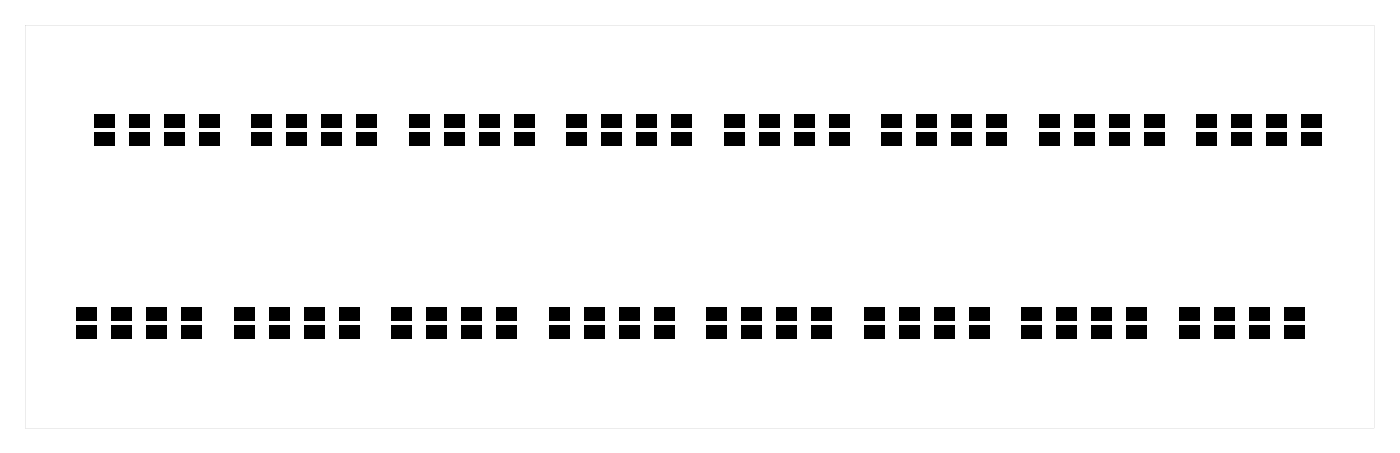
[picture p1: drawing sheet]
<svg xmlns="http://www.w3.org/2000/svg" width="203mm" height="66mm" viewBox="0 0 203 66" stroke-linecap="round" stroke-linejoin="round" font-family="sans-serif">
<g fill="#000">
<path d="M13.6 19.1h3v2h-3zM13.6 16.6h3v2h-3zM18.7 16.6h3v2h-3zM18.7 19.1h3v2h-3zM23.8 16.6h3v2h-3zM23.8 19.1h3v2h-3zM28.9 16.6h3v2h-3zM28.9 19.1h3v2h-3zM36.5 19.1h3v2h-3zM36.5 16.6h3v2h-3zM41.6 16.6h3v2h-3zM41.6 19.1h3v2h-3z"/>
<path d="M46.6 16.6h3v2h-3zM46.6 19.1h3v2h-3zM51.7 16.6h3v2h-3zM51.7 19.1h3v2h-3zM59.3 19.1h3v2h-3zM59.3 16.6h3v2h-3zM64.4 16.6h3v2h-3zM64.4 19.1h3v2h-3zM69.5 16.6h3v2h-3zM69.5 19.1h3v2h-3zM74.6 16.6h3v2h-3zM74.6 19.1h3v2h-3z"/>
<path d="M82.2 19.1h3v2h-3zM82.2 16.6h3v2h-3zM87.3 16.6h3v2h-3zM87.3 19.1h3v2h-3zM92.4 16.6h3v2h-3zM92.4 19.1h3v2h-3zM97.4 16.6h3v2h-3zM97.4 19.1h3v2h-3zM105.1 19.1h3v2h-3zM105.1 16.6h3v2h-3zM110.1 16.6h3v2h-3zM110.1 19.1h3v2h-3z"/>
<path d="M115.2 16.6h3v2h-3zM115.2 19.1h3v2h-3zM120.3 16.6h3v2h-3zM120.3 19.1h3v2h-3zM127.9 19.1h3v2h-3zM127.9 16.6h3v2h-3zM133 16.6h3v2h-3zM133 19.1h3v2h-3zM138.1 16.6h3v2h-3zM138.1 19.1h3v2h-3zM143.2 16.6h3v2h-3zM143.2 19.1h3v2h-3z"/>
<path d="M150.8 19.1h3v2h-3zM150.8 16.6h3v2h-3zM155.9 16.6h3v2h-3zM155.9 19.1h3v2h-3zM160.9 16.6h3v2h-3zM160.9 19.1h3v2h-3zM166 16.6h3v2h-3zM166 19.1h3v2h-3zM173.6 19.1h3v2h-3zM173.6 16.6h3v2h-3zM178.7 16.6h3v2h-3zM178.7 19.1h3v2h-3z"/>
<path d="M183.8 16.6h3v2h-3zM183.8 19.1h3v2h-3zM188.9 16.6h3v2h-3zM188.9 19.1h3v2h-3zM11.1 47.1h3v2h-3zM11.1 44.5h3v2h-3zM16.2 44.5h3v2h-3zM16.2 47.1h3v2h-3zM21.2 47.1h3v2h-3zM21.2 44.5h3v2h-3zM26.3 47.1h3v2h-3zM26.3 44.5h3v2h-3z"/>
<path d="M33.9 47.1h3v2h-3zM33.9 44.5h3v2h-3zM39 44.5h3v2h-3zM39 47.1h3v2h-3zM44.1 47.1h3v2h-3zM44.1 44.5h3v2h-3zM49.2 47.1h3v2h-3zM49.2 44.5h3v2h-3zM56.8 47.1h3v2h-3zM56.8 44.5h3v2h-3zM61.9 44.5h3v2h-3zM61.9 47.1h3v2h-3z"/>
<path d="M67 47.1h3v2h-3zM67 44.5h3v2h-3zM72 47.1h3v2h-3zM72 44.5h3v2h-3zM79.7 44.5h3v2h-3zM79.7 47.1h3v2h-3zM84.7 47.1h3v2h-3zM84.7 44.5h3v2h-3zM89.8 47.1h3v2h-3zM89.8 44.5h3v2h-3zM94.9 47.1h3v2h-3zM94.9 44.5h3v2h-3z"/>
<path d="M102.5 44.5h3v2h-3zM102.5 47.1h3v2h-3zM107.6 47.1h3v2h-3zM107.6 44.5h3v2h-3zM112.7 47.1h3v2h-3zM112.7 44.5h3v2h-3zM117.8 47.1h3v2h-3zM117.8 44.5h3v2h-3zM125.4 44.5h3v2h-3zM125.4 47.1h3v2h-3zM130.5 47.1h3v2h-3zM130.5 44.5h3v2h-3z"/>
<path d="M135.5 47.1h3v2h-3zM135.5 44.5h3v2h-3zM140.6 47.1h3v2h-3zM140.6 44.5h3v2h-3zM148.2 44.5h3v2h-3zM148.2 47.1h3v2h-3zM153.3 47.1h3v2h-3zM153.3 44.5h3v2h-3zM158.4 47.1h3v2h-3zM158.4 44.5h3v2h-3zM163.5 47.1h3v2h-3zM163.5 44.5h3v2h-3z"/>
<path d="M171.1 44.5h3v2h-3zM171.1 47.1h3v2h-3zM176.2 47.1h3v2h-3zM176.2 44.5h3v2h-3zM181.3 47.1h3v2h-3zM181.3 44.5h3v2h-3zM186.3 47.1h3v2h-3zM186.3 44.5h3v2h-3z"/>
<path d="M3.6 3.6v58.4h195.8v-58.4zM3.6 3.6h195.8v58.4h-195.8z"/>
</g>
</svg>
